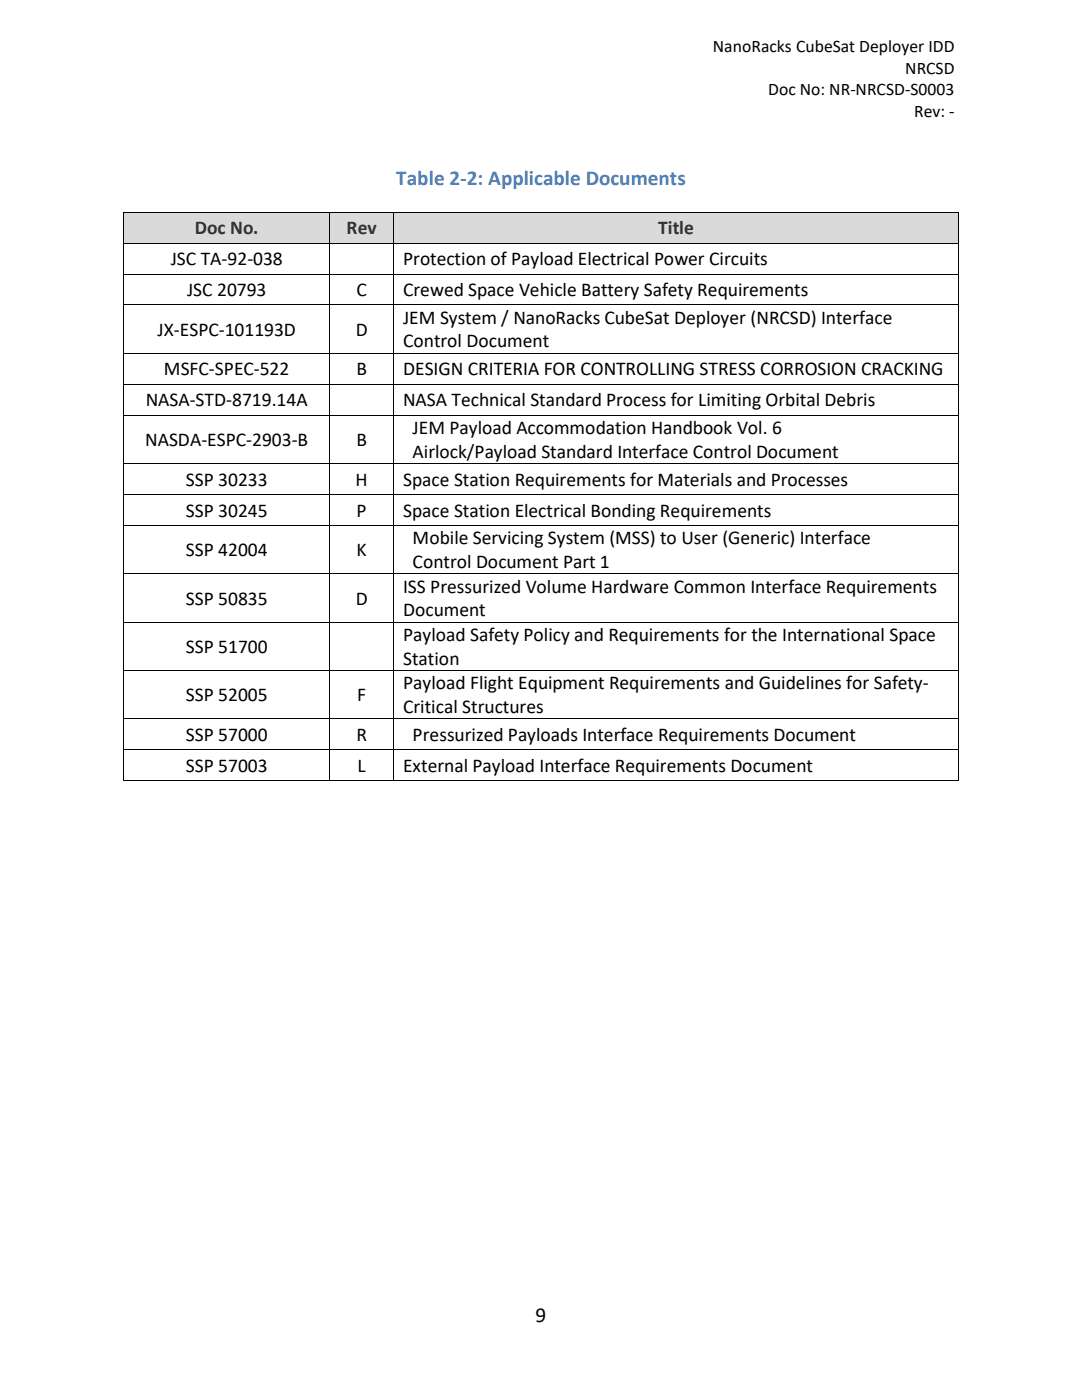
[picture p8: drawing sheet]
<svg xmlns="http://www.w3.org/2000/svg" width="216mm" height="279mm" viewBox="0 0 216 279" stroke-linecap="round" stroke-linejoin="round" font-family="sans-serif">
<defs><g id="words">
<text font-size="4.2" fill="#4f81bd" x="79.1" y="36.9">Table 2-2: Applicable Documents</text>
<text font-size="4.2" x="106.8" y="263.9">9</text>
<g font-size="3.9" fill="#333">
<text x="38.9" y="46.7">Doc No.</text>
<text x="69.2" y="46.7">Rev</text>
<text x="131.3" y="46.7">Title</text>
</g>
<g font-size="3.9">
<text x="34.1" y="52.9">JSC TA-92-038</text>
<text x="80.4" y="52.9">Protection of Payload Electrical Power Circuits</text>
<text x="37.3" y="59.1">JSC 20793</text>
<text x="71.1" y="59.1">C</text>
<text x="80.4" y="59.1">Crewed Space Vehicle Battery Safety Requirements</text>
<text x="80.4" y="64.6">JEM System / NanoRacks CubeSat Deployer (NRCSD) Interface</text>
<text x="31.5" y="67">JX-ESPC-101193D</text>
<text x="71" y="67">D</text>
<text x="80.4" y="69.3">Control Document</text>
<text x="32.7" y="74.9">MSFC-SPEC-522</text>
<text x="71.1" y="74.9">B</text>
<text x="80.4" y="74.9">DESIGN CRITERIA FOR CONTROLLING STRESS CORROSION CRACKING</text>
<text x="29.1" y="81.1">NASA-STD-8719.14A</text>
<text x="80.4" y="81.1">NASA Technical Standard Process for Limiting Orbital Debris</text>
<text x="29" y="89">NASDA-ESPC-2903-B</text>
<text x="71.1" y="89">B</text>
<text x="82.3" y="86.6">JEM Payload Accommodation Handbook Vol. 6</text>
<text x="82.3" y="91.4">Airlock/Payload Standard Interface Control Document</text>
<text x="37.1" y="96.9">SSP 30233</text>
<text x="71" y="96.9">H</text>
<text x="80.4" y="96.9">Space Station Requirements for Materials and Processes</text>
<text x="37.1" y="103.1">SSP 30245</text>
<text x="71.2" y="103.1">P</text>
<text x="80.4" y="103.1">Space Station Electrical Bonding Requirements</text>
<text x="37.1" y="111">SSP 42004</text>
<text x="71.2" y="111">K</text>
<text x="82.3" y="108.6">Mobile Servicing System (MSS) to User (Generic) Interface</text>
<text x="82.3" y="113.4">Control Document Part 1</text>
<text x="80.4" y="118.3">ISS Pressurized Volume Hardware Common Interface Requirements</text>
<text x="37.1" y="120.7">SSP 50835</text>
<text x="71" y="120.7">D</text>
<text x="80.4" y="123">Document</text>
<text x="37.1" y="130.3">SSP 51700</text>
<text x="80.4" y="127.9">Payload Safety Policy and Requirements for the International Space</text>
<text x="80.4" y="132.6">Station</text>
<text x="80.4" y="137.6">Payload Flight Equipment Requirements and Guidelines for Safety-</text>
<text x="37.1" y="139.9">SSP 52005</text>
<text x="71.3" y="139.9">F</text>
<text x="80.4" y="142.3">Critical Structures</text>
<text x="37.1" y="147.8">SSP 57000</text>
<text x="71.1" y="147.8">R</text>
<text x="82.3" y="147.8">Pressurized Payloads Interface Requirements Document</text>
<text x="37.1" y="154">SSP 57003</text>
<text x="71.3" y="154">L</text>
<text x="80.4" y="154">External Payload Interface Requirements Document</text>
</g>
<g font-size="3.5">
<text x="142.2" y="10.4">NanoRacks CubeSat Deployer IDD</text>
<text x="180.6" y="14.7">NRCSD</text>
<text x="153.3" y="19">Doc No: NR-NRCSD-S0003</text>
<text x="182.4" y="23.3">Rev: -</text>
</g>
</g></defs>
<g fill="#dadada">
<path d="M24.7 42.4h41v6h-41z" fill-rule="evenodd"/>
<path d="M26.5 43.1h37.4v4.7h-37.4z" fill-rule="evenodd"/>
<path d="M65.9 42.4h12.5v6h-12.5z" fill-rule="evenodd"/>
<path d="M67.7 43.1h8.9v4.7h-8.9z" fill-rule="evenodd"/>
<path d="M78.6 42.4h112.6v6h-112.6z" fill-rule="evenodd"/>
<path d="M80.4 43.1h109v4.7h-109z" fill-rule="evenodd"/>
</g>
<g fill="#000">
<path d="M24.6 42.2h.1v.2h-.1zM24.6 48.4h.1v.2h-.1zM24.6 54.6h.1v.2h-.1zM65.7 42.2h.2v.2h-.2zM65.7 48.4h.2v.2h-.2zM65.7 54.6h.2v.2h-.2zM78.4 42.2h.2v.2h-.2zM78.4 48.4h.2v.2h-.2zM78.4 54.6h.2v.2h-.2zM191.2 42.2h.1v.2h-.1zM191.2 48.4h.1v.2h-.1zM191.2 54.6h.1v.2h-.1z"/>
<path d="M24.6 60.7h.1v.2h-.1zM24.6 70.4h.1v.2h-.1zM24.6 76.6h.1v.2h-.1zM65.7 60.7h.2v.2h-.2zM65.7 70.4h.2v.2h-.2zM65.7 76.6h.2v.2h-.2zM78.4 60.7h.2v.2h-.2zM78.4 70.4h.2v.2h-.2zM78.4 76.6h.2v.2h-.2zM191.2 60.7h.1v.2h-.1zM191.2 70.4h.1v.2h-.1zM191.2 76.6h.1v.2h-.1z"/>
<path d="M24.6 82.8h.1v.1h-.1zM24.6 92.4h.1v.2h-.1zM24.6 98.6h.1v.2h-.1zM65.7 82.8h.2v.1h-.2zM65.7 92.4h.2v.2h-.2zM65.7 98.6h.2v.2h-.2zM78.4 82.8h.2v.1h-.2zM78.4 92.4h.2v.2h-.2zM78.4 98.6h.2v.2h-.2zM191.2 82.8h.1v.1h-.1zM191.2 92.4h.1v.2h-.1zM191.2 98.6h.1v.2h-.1z"/>
<path d="M24.6 104.8h.1v.1h-.1zM24.6 114.4h.1v.2h-.1zM65.7 104.8h.2v.1h-.2zM65.7 114.4h.2v.2h-.2zM78.4 104.8h.2v.1h-.2zM78.4 114.4h.2v.2h-.2zM191.2 104.8h.1v.1h-.1zM191.2 114.4h.1v.2h-.1zM24.6 124.1h.1v.1h-.1zM24.6 133.7h.1v.2h-.1zM65.7 124.1h.2v.1h-.2zM65.7 133.7h.2v.2h-.2z"/>
<path d="M78.4 124.1h.2v.1h-.2zM78.4 133.7h.2v.2h-.2zM191.2 124.1h.1v.1h-.1zM191.2 133.7h.1v.2h-.1zM24.6 143.3h.1v.2h-.1zM24.6 149.5h.1v.2h-.1zM24.6 155.7h.1v.2h-.1zM65.7 143.3h.2v.2h-.2zM65.7 149.5h.2v.2h-.2zM65.7 155.7h.2v.2h-.2zM78.4 143.3h.2v.2h-.2zM78.4 149.5h.2v.2h-.2z"/>
<path d="M78.4 155.7h.2v.2h-.2zM191.2 143.3h.1v.2h-.1zM191.2 149.5h.1v.2h-.1zM191.2 155.7h.1v.2h-.1z"/>
</g>
<g fill="none" stroke="#000" stroke-width=".2">
<path d="M24.6 42.4v6M24.6 48.6v6M24.6 54.8v5.9M24.7 42.3h41M24.7 48.5h41M24.7 54.7h41M65.8 42.4v6M65.8 48.6v6M65.8 54.8v5.9M65.9 42.3h12.5M65.9 48.5h12.5M65.9 54.7h12.5"/>
<path d="M78.5 42.4v6M78.5 48.6v6M78.5 54.8v5.9M78.6 42.3h112.6M78.6 48.5h112.6M78.6 54.7h112.6M191.3 42.4v6M191.3 48.6v6M191.3 54.8v5.9M24.6 60.9v9.5M24.6 70.6v6M24.6 76.7v6.1"/>
<path d="M24.7 60.8h41M24.7 70.5h41M24.7 76.7h41M65.8 60.9v9.5M65.8 70.6v6M65.8 76.7v6.1M65.9 60.8h12.5M65.9 70.5h12.5M65.9 76.7h12.5M78.5 60.9v9.5M78.5 70.6v6M78.5 76.7v6.1"/>
<path d="M78.6 60.8h112.6M78.6 70.5h112.6M78.6 76.7h112.6M191.3 60.9v9.5M191.3 70.6v6M191.3 76.7v6.1M24.6 82.9v9.5M24.6 92.6v6M24.6 98.8v6M24.7 82.8h41M24.7 92.5h41M24.7 98.7h41"/>
<path d="M65.8 82.9v9.5M65.8 92.6v6M65.8 98.8v6M65.9 82.8h12.5M65.9 92.5h12.5M65.9 98.7h12.5M78.5 82.9v9.5M78.5 92.6v6M78.5 98.8v6M78.6 82.8h112.6M78.6 92.5h112.6M78.6 98.7h112.6"/>
<path d="M191.3 82.9v9.5M191.3 92.6v6M191.3 98.8v6M24.6 104.9v9.5M24.6 114.6v9.5M24.7 104.9h41M24.7 114.5h41M65.8 104.9v9.5M65.8 114.6v9.5M65.9 104.9h12.5M65.9 114.5h12.5M78.5 104.9v9.5"/>
<path d="M78.5 114.6v9.5M78.6 104.9h112.6M78.6 114.5h112.6M191.3 104.9v9.5M191.3 114.6v9.5M24.6 124.2v9.5M24.6 133.9v9.4M24.7 124.2h41M24.7 133.8h41M65.8 124.2v9.5M65.8 133.9v9.4M65.9 124.2h12.5"/>
<path d="M65.9 133.8h12.5M78.5 124.2v9.5M78.5 133.9v9.4M78.6 124.2h112.6M78.6 133.8h112.6M191.3 124.2v9.5M191.3 133.9v9.4M24.6 143.5v6M24.6 149.7v6M24.7 143.4h41M24.7 149.6h41M24.7 155.8h41"/>
<path d="M65.8 143.5v6M65.8 149.7v6M65.9 143.4h12.5M65.9 149.6h12.5M65.9 155.8h12.5M78.5 143.5v6M78.5 149.7v6M78.6 143.4h112.6M78.6 149.6h112.6M78.6 155.8h112.6M191.3 143.5v6M191.3 149.7v6"/>
</g>
<use href="#words"/>
</svg>
